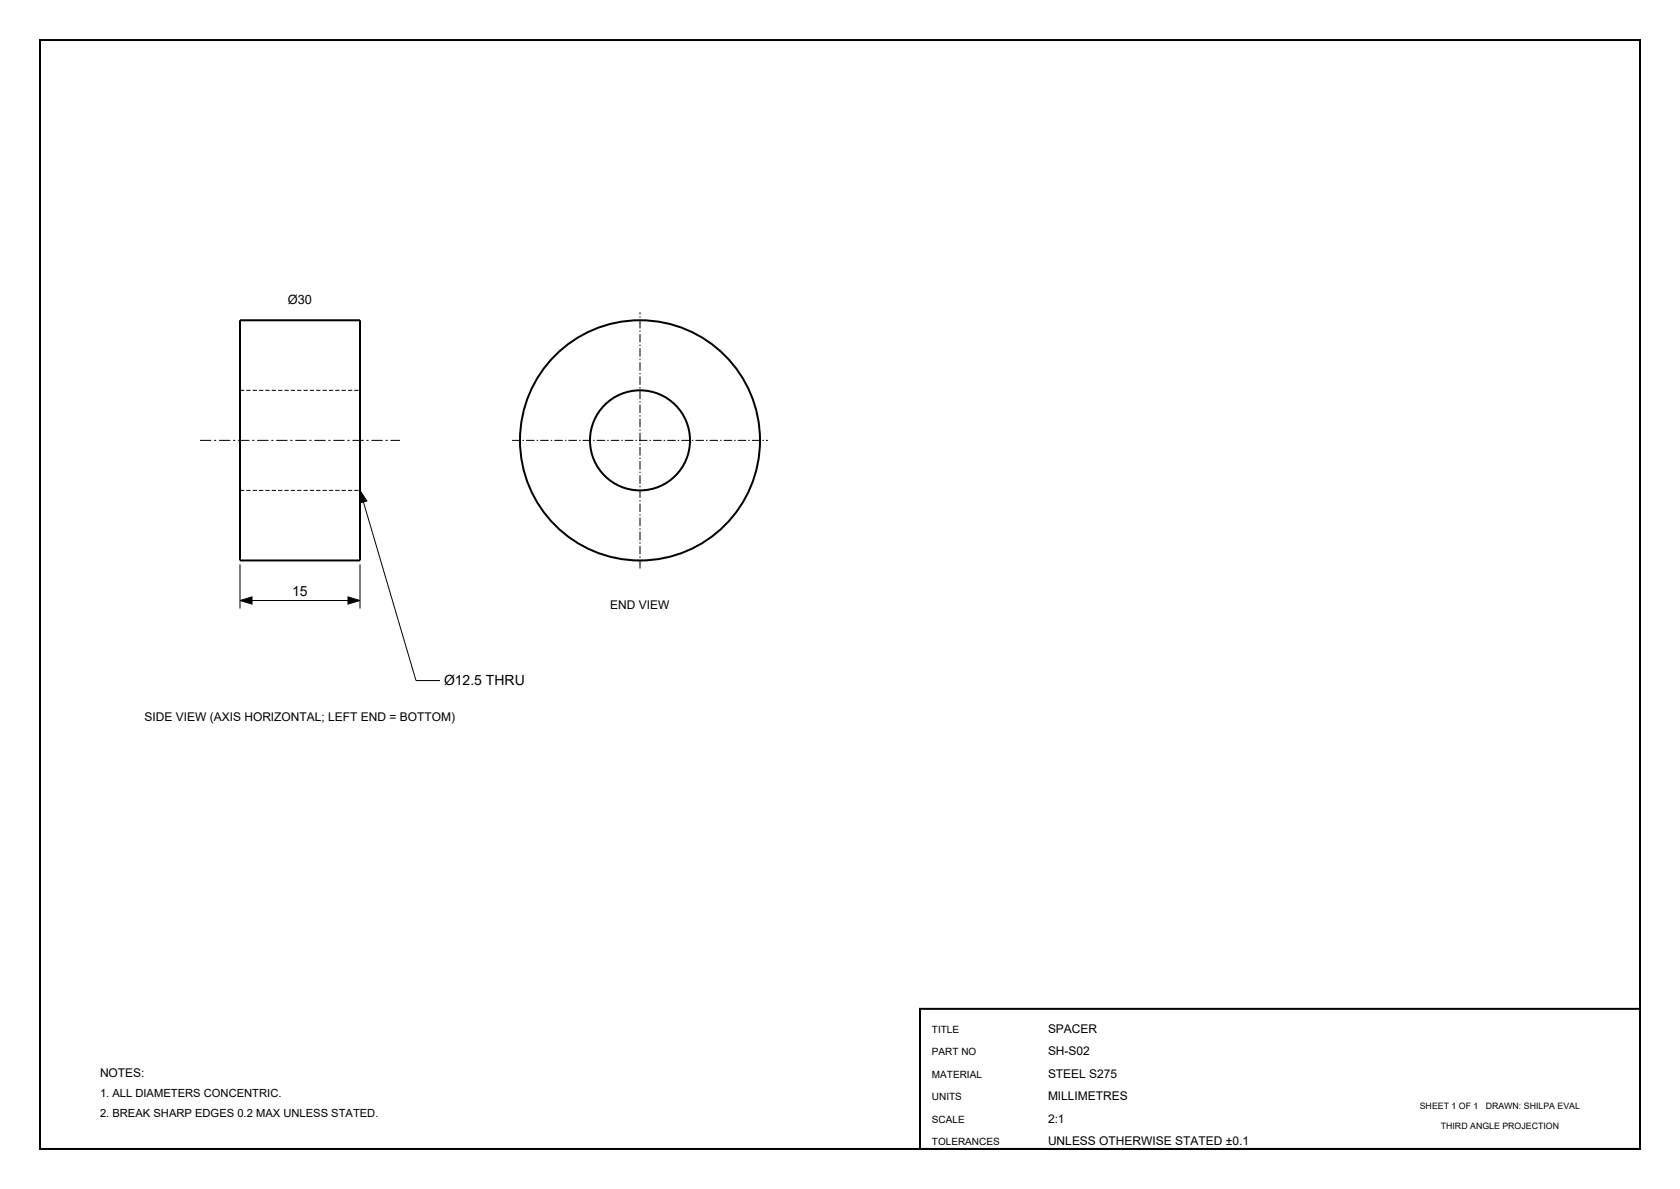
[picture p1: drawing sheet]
<svg xmlns="http://www.w3.org/2000/svg" width="420mm" height="297mm" viewBox="0 0 420 297" stroke-linecap="round" stroke-linejoin="round" font-family="sans-serif">
<defs><g id="words">
<g font-size="3.5">
<text x="73.1" y="148.8">15</text>
<text x="111" y="171.2">Ø12.5 THRU</text>
</g>
<text font-size="3.2" x="72" y="76">Ø30</text>
<g font-size="3">
<text x="152.6" y="152">END VIEW</text>
<text x="36.1" y="180">SIDE VIEW (AXIS HORIZONTAL; LEFT END = BOTTOM)</text>
<text x="262" y="258">SPACER</text>
<text x="262" y="263.6">SH­S02</text>
<text x="25" y="269">NOTES:</text>
<text x="262" y="269.2">STEEL S275</text>
<text x="262" y="274.8">MILLIMETRES</text>
<text x="262" y="280.4">2:1</text>
<text x="262" y="286">UNLESS OTHERWISE STATED ±0.1</text>
</g>
<g font-size="2.8">
<text x="25" y="274">1. ALL DIAMETERS CONCENTRIC.</text>
<text x="25" y="279">2. BREAK SHARP EDGES 0.2 MAX UNLESS STATED.</text>
</g>
<g font-size="2.5">
<text x="233" y="258">TITLE</text>
<text x="233" y="263.6">PART NO</text>
<text x="233" y="269.2">MATERIAL</text>
<text x="233" y="274.8">UNITS</text>
<text x="233" y="280.4">SCALE</text>
<text x="233" y="286">TOLERANCES</text>
</g>
<g font-size="2.2">
<text x="355" y="277">SHEET 1 OF 1</text>
<text x="371.4" y="277">DRAWN: SHILPA EVAL</text>
<text x="360.2" y="282">THIRD ANGLE PROJECTION</text>
</g>
</g></defs>
<g fill="none" stroke="#000" stroke-width=".5">
<path d="M10 10h400v277h-400zM60 80h30v60h-30zM230 252h180v35h-180z"/>
<circle cx="160" cy="110" r="12.5"/>
<circle cx="160" cy="110" r="30"/>
</g>
<path d="M90 122.5l14 47.5h6M60 141v11M60 150h30M90 141v11" fill="none" stroke="#000" stroke-width=".25"/>
<path d="M90 122.5l1.7 2.6-1.7 .5zM60 150l3-.9v1.8zM87 149.1l3 .9-3 .9z" fill="#000" stroke="#000" stroke-width=".25"/>
<path d="M50 110h50" fill="none" stroke="#000" stroke-width=".25" stroke-dasharray="2.8 .7 .5 .7" stroke-linecap="butt"/>
<path d="M60 97.5h30M60 122.5h30" fill="none" stroke="#000" stroke-width=".25" stroke-dasharray="1.1 .5" stroke-linecap="butt"/>
<path d="M128 110h64M160 142v-64" fill="none" stroke="#000" stroke-width=".25" stroke-dasharray="2.1 .5 .4 .5" stroke-linecap="butt"/>
<use href="#words"/>
</svg>
